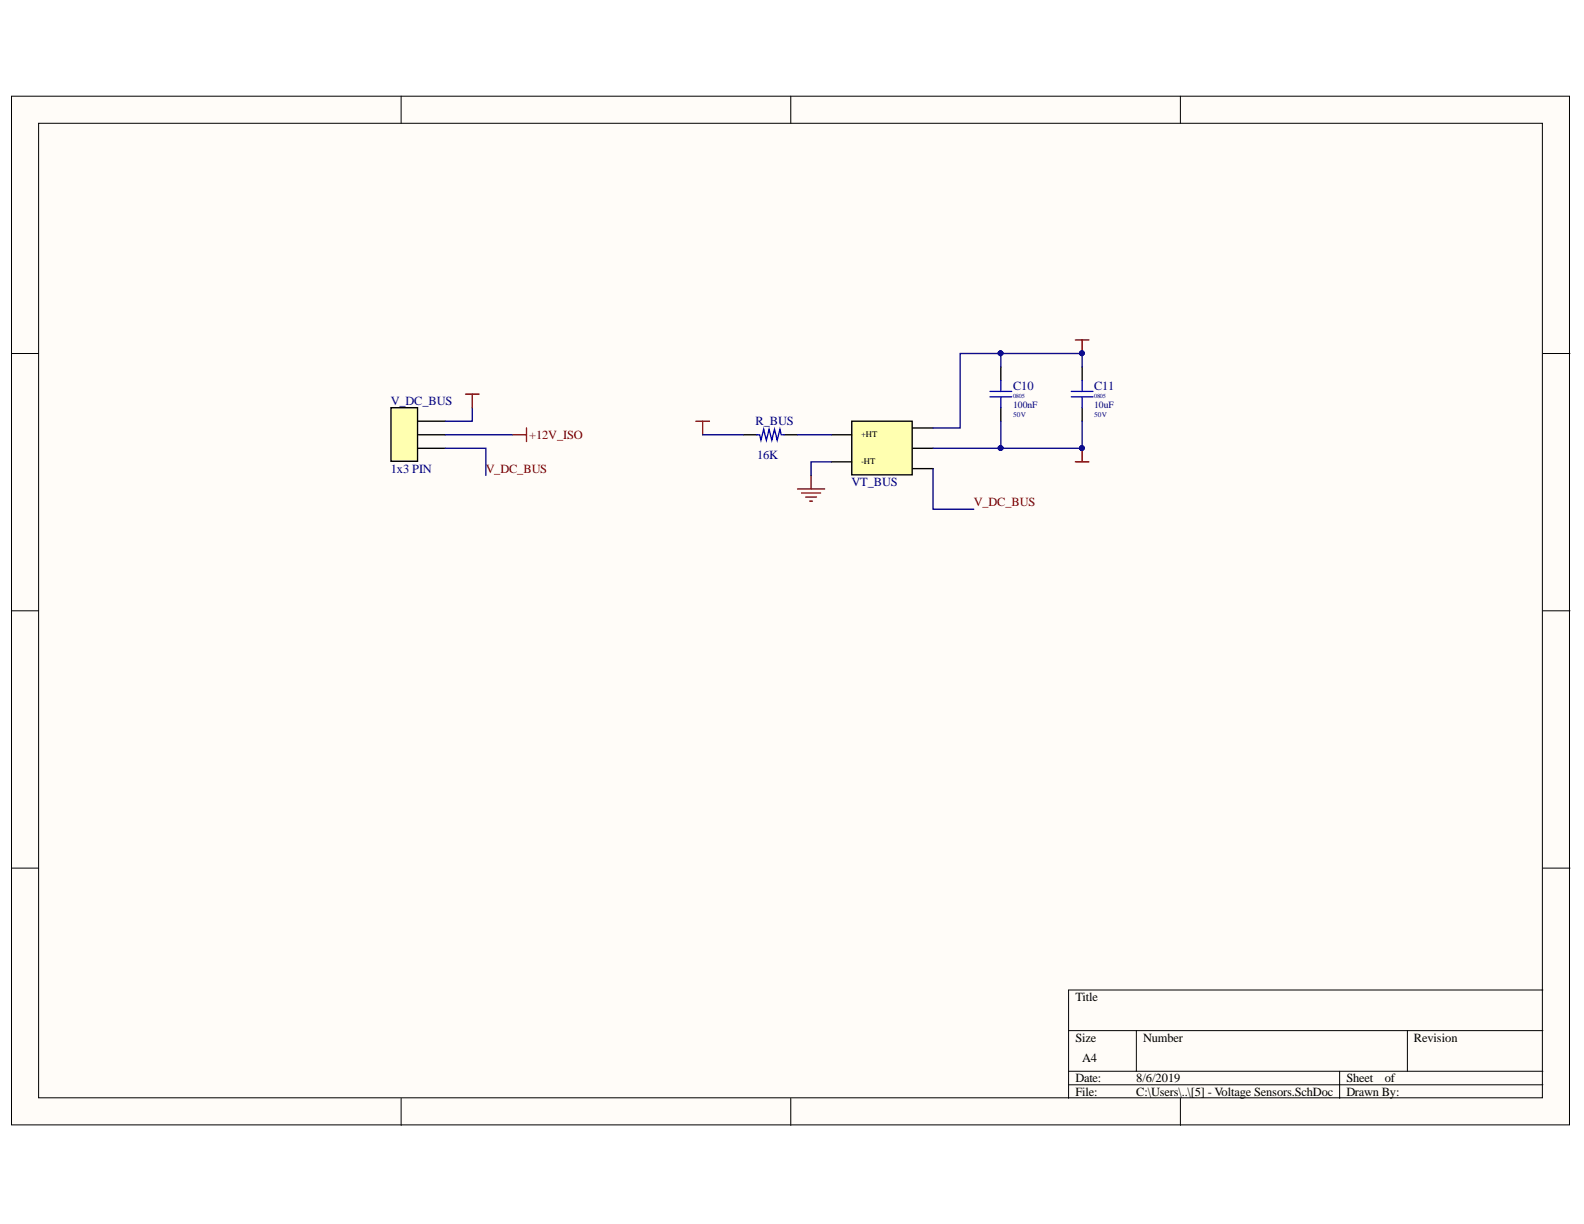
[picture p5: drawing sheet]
<svg xmlns="http://www.w3.org/2000/svg" width="279mm" height="216mm" viewBox="0 0 279 216" stroke-linecap="round" stroke-linejoin="round" font-family="sans-serif">
<defs><g id="words">
<g font-size="2.2" fill="#000080">
<text x="68.9" y="71.4">V_DC_BUS</text>
<text x="178.7" y="68.8">C10</text>
<text x="193" y="68.8">C11</text>
<text x="133.3" y="75">R_BUS</text>
<text x="68.9" y="83.4">1x3 PIN</text>
<text x="133.5" y="81">16K</text>
<text x="150.2" y="85.8">VT_BUS</text>
</g>
<g font-size="2.2" fill="#800000">
<text x="93.4" y="77.4">+12V_ISO</text>
<text x="85.7" y="83.4">V_DC_BUS</text>
<text x="171.8" y="89.3">V_DC_BUS</text>
</g>
<g font-size="2.2">
<text x="189.7" y="176.5">Title</text>
<text x="189.7" y="183.7">Size</text>
<text x="201.6" y="183.7">Number</text>
<text x="249.4" y="183.7">Revision</text>
<text x="189.7" y="190.9">Date:</text>
<text x="190.9" y="187.3">A4</text>
<text x="200.4" y="190.9">8/6/2019</text>
<text x="237.5" y="190.9">Sheet</text>
<text x="244.2" y="190.9">of</text>
<text x="189.7" y="193.3">File:</text>
<text x="200.4" y="193.3">C:\Users\..\[5] - Voltage Sensors.SchDoc</text>
<text x="237.5" y="193.3">Drawn By:</text>
</g>
<g font-size="1.7" fill="#000080">
<text x="178.7" y="72">100nF</text>
<text x="193" y="72">10uF</text>
</g>
<g font-size="1.5">
<text x="151.9" y="77.1">+HT</text>
<text x="151.9" y="81.9">-HT</text>
</g>
<g font-size="1.3" fill="#000080">
<text x="178.7" y="73.5">50V</text>
<text x="193" y="73.5">50V</text>
</g>
<g font-size="1.1" fill="#000080">
<text x="178.7" y="70.2">0805</text>
<text x="193" y="70.2">0805</text>
</g>
</g></defs>
<g fill="#fffcf8" stroke="#000" stroke-width=".18">
<path d="M2 17h274.8v181.4h-274.8z"/>
<path d="M6.8 21.7h265.3v171.9h-265.3z"/>
</g>
<g fill="none" stroke="#000" stroke-width=".18">
<path d="M70.8 17v4.7M139.5 17v4.7M208.2 17v4.7M2 62.4h4.8M272.2 62.4h4.7M2 107.7h4.8M272.2 107.7h4.7M2 153.1h4.8M272.2 153.1h4.7M272.2 174.6h-83.7v19.1M70.8 193.7v4.8M139.5 193.7v4.8"/>
<path d="M188.5 181.8h83.7M188.5 189h83.7M188.5 191.3h83.7M200.4 181.8v7.2M208.2 193.7v4.8M236.3 189v4.7M248.2 181.8v7.2"/>
</g>
<path d="M150.2 74.3h10.7v9.5h-10.7z" fill="#ffffb0" stroke="#000" stroke-width=".24"/>
<path d="M131.1 76.7h2.4M138.3 76.7h2.4M146.7 76.7h3.5M161 75.5h3.6M161 79.1h3.6M176.5 64.7v2.4M176.5 71.9v2.4M190.9 64.7v2.4M190.9 71.9v2.4M146.7 81.5h3.5M161 82.7h3.6" fill="none" stroke="#000" stroke-width=".24"/>
<path d="M133.5 76.7h.5l.2 .9 .5-1.9 .5 1.9 .5-1.9 .4 1.9 .5-1.9 .5 1.9 .5-1.9 .2 1h.5M174.6 69h3.8M174.6 70h3.8M176.5 67.1v1.9M176.5 70v1.9M189 69h3.8M189 70h3.8M190.9 67.1v1.9M190.9 70v1.9" fill="none" stroke="#00f" stroke-width=".24"/>
<path d="M189.7 60h2.4M190.9 60v2.4M122.7 74.3h2.4M123.9 74.3v2.4M190.9 79.1v2.4M140.7 86.2h4.8M141.4 87h3.3M142.1 87.7h1.9M142.8 88.4h.5M143.1 83.9v2.3M189.7 81.5h2.4" fill="none" stroke="#800000" stroke-width=".24"/>
<g fill="#000080" stroke="#000080" stroke-width=".18">
<circle cx="190.8" cy="62.3" r=".43"/>
<circle cx="190.8" cy="79" r=".43"/>
</g>
<path d="M69 71.9h4.6v9.5h-4.6z" fill="#ffffb0" stroke="#000" stroke-width=".24"/>
<path d="M73.7 74.3h4.8M73.7 76.7h4.8M73.7 79.1h4.8" fill="none" stroke="#000" stroke-width=".24"/>
<path d="M78.5 79.1h7.2v4.8M78.5 76.7h12M83.3 71.9v2.4h-4.8M123.9 76.7h7.2M140.7 76.7h6M176.5 62.4v2.3M176.5 74.3v4.8M190.9 74.3v4.8h-26.3M190.9 64.7v-2.3h-21.5v13.1h-4.8M146.7 81.5h-3.6v2.4M164.6 82.7v7.1h7.2" fill="none" stroke="#000080" stroke-width=".24"/>
<g fill="#000080" stroke="#000080" stroke-width=".18">
<circle cx="176.5" cy="79" r=".43"/>
<circle cx="190.8" cy="79" r=".43"/>
<circle cx="176.5" cy="62.3" r=".43"/>
<circle cx="190.8" cy="62.3" r=".43"/>
</g>
<path d="M82.1 69.5h2.4M83.3 69.5v2.4M90.5 76.7h2.4M92.9 75.5v2.4" fill="none" stroke="#800000" stroke-width=".24"/>
<use href="#words"/>
</svg>
